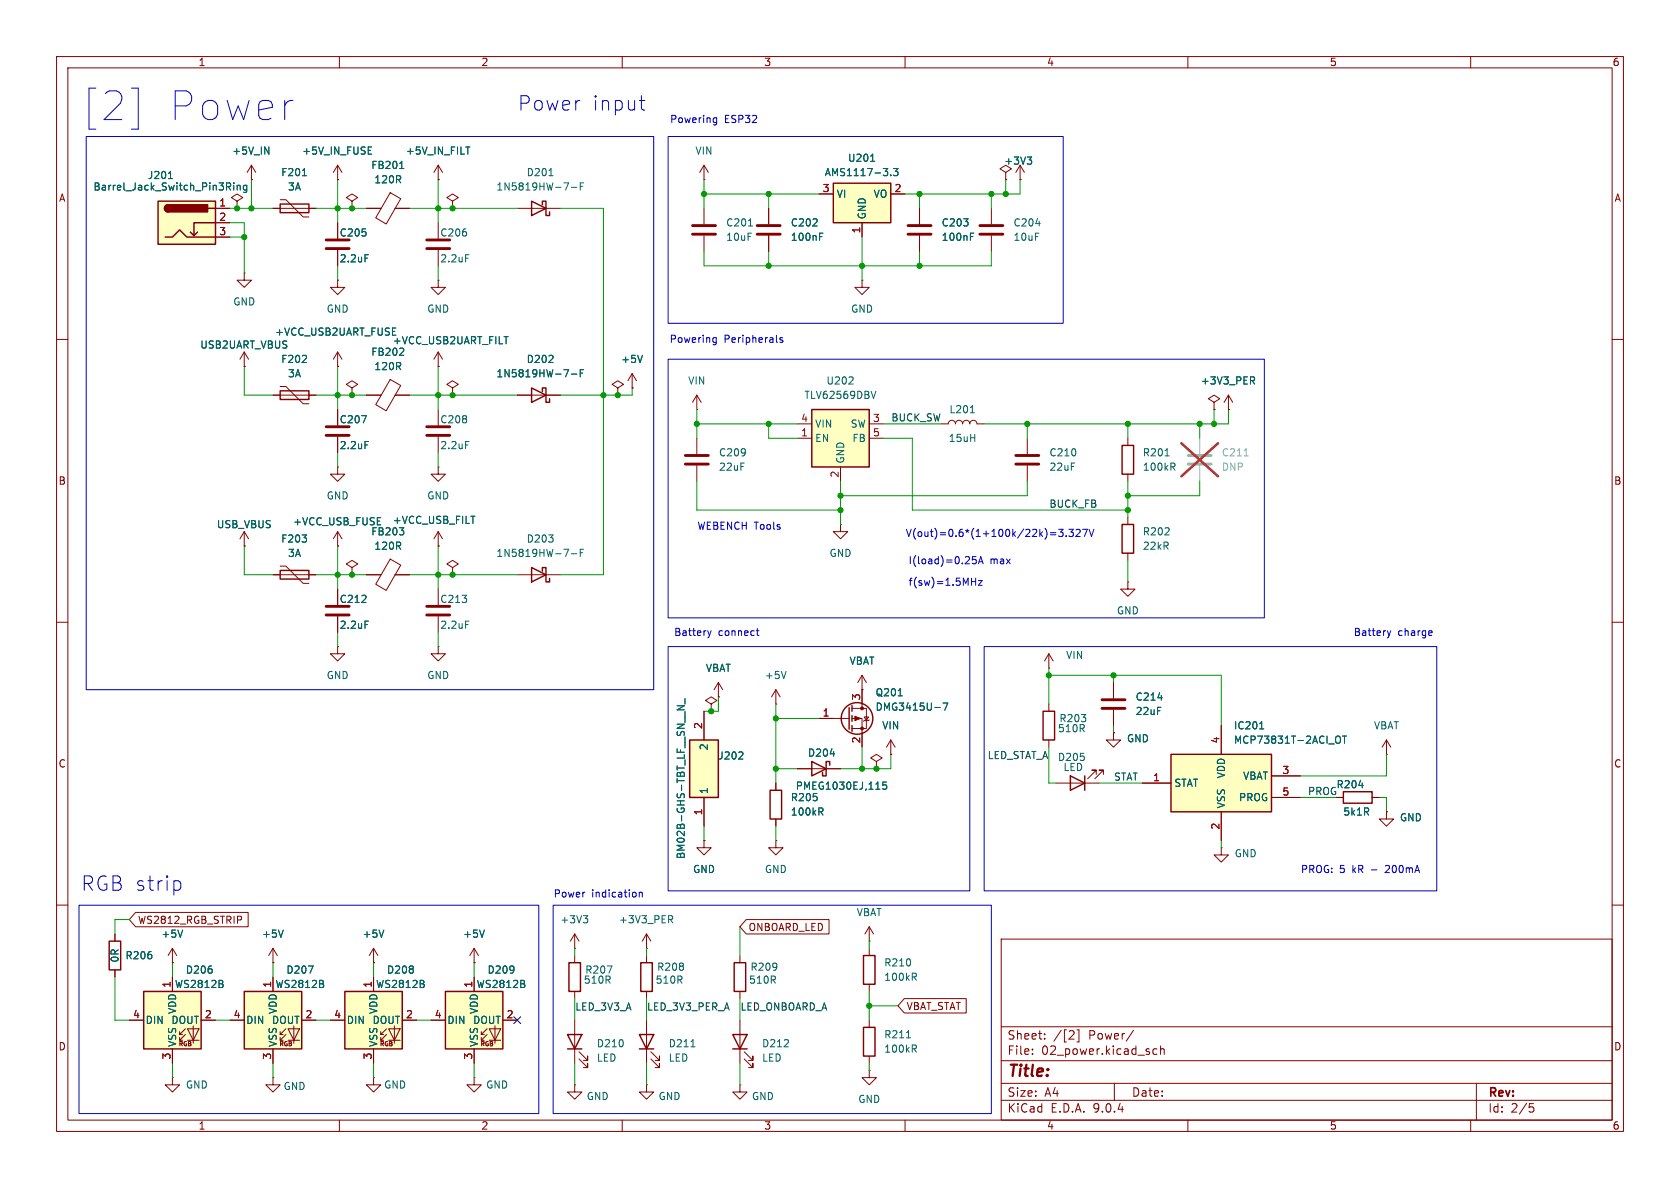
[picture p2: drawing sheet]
<svg xmlns="http://www.w3.org/2000/svg" width="297mm" height="210mm" viewBox="0 0 297 210" stroke-linecap="round" stroke-linejoin="round" font-family="sans-serif">
<defs><g id="words">
<g font-size="7.1" fill="#0000c2">
<text x="14.6" y="21.6">[2]</text>
<text x="29.5" y="21.6">Power</text>
</g>
<g font-size="3.5" fill="#0000c2">
<text x="91.5" y="19.8">Power</text>
<text x="104.7" y="19.8">input</text>
<text x="14.3" y="157.7">RGB strip</text>
</g>
<text font-size="2.8" fill="#840000" x="178" y="190.9">Title:</text>
<g font-size="2.1" fill="#840000">
<text x="178" y="184">Sheet:</text>
<text x="186.2" y="184">/[2]</text>
<text x="192.5" y="184">Power/</text>
<text x="178" y="186.7">File:</text>
<text x="184.1" y="186.7">02_power.kicad_sch</text>
<text x="178" y="196.9">KiCad</text>
<text x="178" y="194.1">Size:</text>
<text x="184.7" y="194.1">A4</text>
<text x="185.7" y="196.9">E.D.A.</text>
<text x="193.3" y="196.9">9.0.4</text>
<text x="200" y="194.1">Date:</text>
<text x="263" y="194.3">Rev:</text>
<text x="263" y="196.9">Id:</text>
<text x="267.1" y="196.9">2/5</text>
</g>
<g font-size="1.8" fill="#840000">
<text x="35" y="11.9">1</text>
<text x="85" y="11.9">2</text>
<text x="135" y="11.9">3</text>
<text x="185" y="11.9">4</text>
<text x="235" y="11.9">5</text>
<text x="285" y="11.9">6</text>
<text x="10.3" y="35.9">A</text>
<text x="285.3" y="35.9">A</text>
<text x="10.3" y="85.9">B</text>
<text x="285.3" y="85.9">B</text>
<text x="10.3" y="135.9">C</text>
<text x="285.3" y="135.9">C</text>
<text x="24.3" y="163.5">WS2812_RGB_STRIP</text>
<text x="132.2" y="164.8">ONBOARD_LED</text>
<text x="160.2" y="178.8">VBAT_STAT</text>
<text x="10.3" y="185.9">D</text>
<text x="285.3" y="185.9">D</text>
<text x="35" y="199.9">1</text>
<text x="85" y="199.9">2</text>
<text x="135" y="199.9">3</text>
<text x="185" y="199.9">4</text>
<text x="235" y="199.9">5</text>
<text x="285" y="199.9">6</text>
</g>
<g font-size="1.8" fill="#0000c2">
<text x="118.4" y="21.9">Powering</text>
<text x="128.1" y="21.9">ESP32</text>
<text x="118.3" y="60.8">Powering</text>
<text x="128" y="60.8">Peripherals</text>
<text x="123.2" y="93.7">WEBENCH Tools</text>
<text x="160" y="95">V(out)=0.6*(1+100k/22k)=3.327V</text>
<text x="160.5" y="99.8">I(load)=0.25A</text>
<text x="175" y="99.8">max</text>
<text x="160.5" y="103.6">f(sw)=1.5MHz</text>
<text x="119.1" y="112.6">Battery</text>
<text x="127" y="112.6">connect</text>
<text x="239.2" y="112.6">Battery</text>
<text x="247.1" y="112.6">charge</text>
<text x="229.9" y="154.5">PROG: 5</text>
<text x="239.2" y="154.5">kR</text>
<text x="242.6" y="154.5">-</text>
<text x="245.4" y="154.5">200mA</text>
<text x="97.8" y="158.9">Power</text>
<text x="104.6" y="158.9">indication</text>
</g>
<g font-size="1.8" fill="#006464">
<text x="41" y="27.5">+5V_IN</text>
<text x="53.3" y="27.5">+5V_IN_FUSE</text>
<text x="71.7" y="27.5">+5V_IN_FILT</text>
<text x="122.8" y="27.5">VIN</text>
<text x="149.8" y="28.8">U201</text>
<text x="177.4" y="29.3">+3V3</text>
<text x="16.4" y="33.9">Barrel_Jack_Switch_Pin3Ring</text>
<text x="26" y="31.9">J201</text>
<text x="49.6" y="31.3">F201</text>
<text x="50.8" y="33.9">3A</text>
<text x="65.5" y="30.1">FB201</text>
<text x="66.1" y="32.6">120R</text>
<text x="87.7" y="33.9">1N5819HW-7-F</text>
<text x="93" y="31.3">D201</text>
<text x="145.7" y="31.3">AMS1117-3.3</text>
<text x="147.8" y="35.2">VI</text>
<text x="154.3" y="35.2">VO</text>
<text x="128.3" y="40.2">C201</text>
<text x="139.7" y="40.2">C202</text>
<text x="153.3" y="38.9" transform="rotate(-90 153.3 38.9)">GND</text>
<text x="166.4" y="40.2">C203</text>
<text x="179.1" y="40.2">C204</text>
<text x="60" y="42">C205</text>
<text x="60" y="46.6">2.2uF</text>
<text x="77.7" y="42">C206</text>
<text x="77.7" y="46.6">2.2uF</text>
<text x="128.3" y="42.8">10uF</text>
<text x="139.7" y="42.8">100nF</text>
<text x="166.4" y="42.8">100nF</text>
<text x="179.1" y="42.8">10uF</text>
<text x="41.1" y="54.2">GND</text>
<text x="48.5" y="59.5">+VCC_USB2UART_FUSE</text>
<text x="57.7" y="55.5">GND</text>
<text x="75.4" y="55.5">GND</text>
<text x="150.4" y="55.5">GND</text>
<text x="35.3" y="61.8">USB2UART_VBUS</text>
<text x="49.6" y="64.4">F202</text>
<text x="65.5" y="63.1">FB202</text>
<text x="66.1" y="65.6">120R</text>
<text x="69.4" y="61.1">+VCC_USB2UART_FILT</text>
<text x="93" y="64.4">D202</text>
<text x="109.7" y="64.4">+5V</text>
<text x="50.8" y="66.9">3A</text>
<text x="87.7" y="66.9">1N5819HW-7-F</text>
<text x="121.6" y="68.2">VIN</text>
<text x="142.1" y="70.7">TLV62569DBV</text>
<text x="146" y="68.2">U202</text>
<text x="212.2" y="68.2">+3V3_PER</text>
<text x="60" y="75">C207</text>
<text x="77.7" y="75">C208</text>
<text x="144" y="75.8">VIN</text>
<text x="150.3" y="75.8">SW</text>
<text x="167.8" y="73.3">L201</text>
<text x="60" y="79.6">2.2uF</text>
<text x="77.7" y="79.6">2.2uF</text>
<text x="127" y="80.9">C209</text>
<text x="127" y="83.4">22uF</text>
<text x="144" y="78.3">EN</text>
<text x="149.5" y="82" transform="rotate(-90 149.5 82)">GND</text>
<text x="150.6" y="78.3">FB</text>
<text x="167.6" y="78.3">15uH</text>
<text x="185.4" y="80.9">C210</text>
<text x="185.4" y="83.4">22uF</text>
<text x="201.9" y="80.9">R201</text>
<text x="201.9" y="83.4">100kR</text>
<text x="57.7" y="88.5">GND</text>
<text x="75.4" y="88.5">GND</text>
<text x="38.2" y="93.6">USB_VBUS</text>
<text x="51.7" y="93.1">+VCC_USB_FUSE</text>
<text x="65.5" y="94.8">FB203</text>
<text x="69.4" y="92.8">+VCC_USB_FILT</text>
<text x="201.9" y="94.8">R202</text>
<text x="49.6" y="96.1">F203</text>
<text x="50.8" y="98.7">3A</text>
<text x="66.1" y="97.4">120R</text>
<text x="87.7" y="98.7">1N5819HW-7-F</text>
<text x="93" y="96.1">D203</text>
<text x="146.6" y="98.7">GND</text>
<text x="201.9" y="97.4">22kR</text>
<text x="60" y="106.8">C212</text>
<text x="77.7" y="106.8">C213</text>
<text x="60" y="111.4">2.2uF</text>
<text x="77.7" y="111.4">2.2uF</text>
<text x="197.4" y="108.8">GND</text>
<text x="124.7" y="119">VBAT</text>
<text x="150.1" y="117.7">VBAT</text>
<text x="188.4" y="116.7">VIN</text>
<text x="57.7" y="120.2">GND</text>
<text x="75.4" y="120.2">GND</text>
<text x="135.1" y="120.2">+5V</text>
<text x="154.7" y="123.3">Q201</text>
<text x="154.7" y="125.8">DMG3415U-7</text>
<text x="200.7" y="124.1">C214</text>
<text x="155.9" y="129.1">VIN</text>
<text x="186.9" y="129.6">510R</text>
<text x="187.2" y="127.9">R203</text>
<text x="199.1" y="131.4">GND</text>
<text x="200.7" y="126.6">22uF</text>
<text x="218.1" y="129.1">IC201</text>
<text x="218.1" y="131.7">MCP73831T-2ACI_OT</text>
<text x="242.8" y="129.1">VBAT</text>
<text x="125.3" y="132.7" transform="rotate(-90 125.3 132.7)">2</text>
<text x="126.9" y="134.5">J202</text>
<text x="142.7" y="134">D204</text>
<text x="186.9" y="134.7">D205</text>
<text x="187.9" y="136.5">LED</text>
<text x="216.8" y="137.7" transform="rotate(-90 216.8 137.7)">VDD</text>
<text x="125.3" y="140.5" transform="rotate(-90 125.3 140.5)">1</text>
<text x="139.7" y="141.8">R205</text>
<text x="140.6" y="139.8">PMEG1030EJ,115</text>
<text x="207.5" y="139.3">STAT</text>
<text x="216.8" y="143" transform="rotate(-90 216.8 143)">VSS</text>
<text x="218.9" y="141.8">PROG</text>
<text x="219.7" y="138">VBAT</text>
<text x="236.2" y="139.5">R204</text>
<text x="139.7" y="144.4">100kR</text>
<text x="237.4" y="144.4">5k1R</text>
<text x="247.4" y="145.4">GND</text>
<text x="121.3" y="152" transform="rotate(-90 121.3 152)">BM02B-GHS-TBT_LF__SN__N_</text>
<text x="122.4" y="154.5">GND</text>
<text x="135.1" y="154.5">GND</text>
<text x="218.2" y="151.7">GND</text>
<text x="28.4" y="166">+5V</text>
<text x="46.2" y="166">+5V</text>
<text x="64" y="166">+5V</text>
<text x="81.8" y="166">+5V</text>
<text x="99" y="163.4">+3V3</text>
<text x="109.3" y="163.4">+3V3_PER</text>
<text x="151.4" y="162.2">VBAT</text>
<text x="21.2" y="170.3" transform="rotate(-90 21.2 170.3)">0R</text>
<text x="22.1" y="169.8">R206</text>
<text x="32.8" y="172.3">D206</text>
<text x="50.5" y="172.3">D207</text>
<text x="68.3" y="172.3">D208</text>
<text x="86.1" y="172.3">D209</text>
<text x="103.4" y="172.3">R207</text>
<text x="116.1" y="171.8">R208</text>
<text x="132.6" y="171.8">R209</text>
<text x="156.2" y="171">R210</text>
<text x="156.2" y="173.6">100kR</text>
<text x="30.8" y="174.9">WS2812B</text>
<text x="31.3" y="179.3" transform="rotate(-90 31.3 179.3)">VDD</text>
<text x="48.6" y="174.9">WS2812B</text>
<text x="49.1" y="179.3" transform="rotate(-90 49.1 179.3)">VDD</text>
<text x="66.4" y="174.9">WS2812B</text>
<text x="66.9" y="179.3" transform="rotate(-90 66.9 179.3)">VDD</text>
<text x="84.2" y="174.9">WS2812B</text>
<text x="84.7" y="179.3" transform="rotate(-90 84.7 179.3)">VDD</text>
<text x="103.1" y="174.1">510R</text>
<text x="115.8" y="174.1">510R</text>
<text x="132.3" y="174.1">510R</text>
<text x="25.7" y="181.2">DIN</text>
<text x="30.2" y="181.2">DOUT</text>
<text x="31.3" y="185.2" transform="rotate(-90 31.3 185.2)">VSS</text>
<text x="43.4" y="181.2">DIN</text>
<text x="48" y="181.2">DOUT</text>
<text x="49.1" y="185.2" transform="rotate(-90 49.1 185.2)">VSS</text>
<text x="61.2" y="181.2">DIN</text>
<text x="65.8" y="181.2">DOUT</text>
<text x="66.9" y="185.2" transform="rotate(-90 66.9 185.2)">VSS</text>
<text x="79" y="181.2">DIN</text>
<text x="83.5" y="181.2">DOUT</text>
<text x="84.7" y="185.2" transform="rotate(-90 84.7 185.2)">VSS</text>
<text x="105.4" y="185.3">D210</text>
<text x="118.1" y="185.3">D211</text>
<text x="134.6" y="185.3">D212</text>
<text x="156.2" y="183.7">R211</text>
<text x="105.4" y="187.9">LED</text>
<text x="118.1" y="187.9">LED</text>
<text x="134.6" y="187.9">LED</text>
<text x="156.2" y="186.3">100kR</text>
<text x="32.8" y="192.6">GND</text>
<text x="50" y="192.9">GND</text>
<text x="67.8" y="192.6">GND</text>
<text x="85.8" y="192.6">GND</text>
<text x="103.6" y="194.7">GND</text>
<text x="116.3" y="194.7">GND</text>
<text x="132.8" y="194.7">GND</text>
<text x="151.6" y="195.2">GND</text>
</g>
<g font-size="1.8" fill="#a90000">
<text x="145.3" y="34">3</text>
<text x="158" y="34">2</text>
<text x="38.7" y="36.6">1</text>
<text x="38.7" y="39.1">2</text>
<text x="38.7" y="41.7">3</text>
<text x="152.1" y="41.3" transform="rotate(-90 152.1 41.3)">1</text>
<text x="141.5" y="74.7">4</text>
<text x="141.5" y="77.2">1</text>
<text x="154.2" y="74.7">3</text>
<text x="154.2" y="77.2">5</text>
<text x="148.3" y="84.5" transform="rotate(-90 148.3 84.5)">2</text>
<text x="152.1" y="123.9" transform="rotate(-90 152.1 123.9)">3</text>
<text x="124.2" y="129" transform="rotate(-90 124.2 129)">2</text>
<text x="145.3" y="126.7">1</text>
<text x="152.1" y="131.5" transform="rotate(-90 152.1 131.5)">2</text>
<text x="215.6" y="131.5" transform="rotate(-90 215.6 131.5)">4</text>
<text x="226.6" y="136.9">3</text>
<text x="203.8" y="138.2">1</text>
<text x="226.6" y="140.7">5</text>
<text x="124.2" y="144.2" transform="rotate(-90 124.2 144.2)">1</text>
<text x="215.6" y="146.8" transform="rotate(-90 215.6 146.8)">2</text>
<text x="30.2" y="174.7" transform="rotate(-90 30.2 174.7)">1</text>
<text x="48" y="174.7" transform="rotate(-90 48 174.7)">1</text>
<text x="65.8" y="174.7" transform="rotate(-90 65.8 174.7)">1</text>
<text x="83.6" y="174.7" transform="rotate(-90 83.6 174.7)">1</text>
<text x="23.4" y="180.1">4</text>
<text x="36.1" y="180.1">2</text>
<text x="41.2" y="180.1">4</text>
<text x="53.9" y="180.1">2</text>
<text x="59" y="180.1">4</text>
<text x="71.7" y="180.1">2</text>
<text x="76.8" y="180.1">4</text>
<text x="89.5" y="180.1">2</text>
<text x="30.2" y="187.4" transform="rotate(-90 30.2 187.4)">3</text>
<text x="48" y="187.4" transform="rotate(-90 48 187.4)">3</text>
<text x="65.8" y="187.4" transform="rotate(-90 65.8 187.4)">3</text>
<text x="83.6" y="187.4" transform="rotate(-90 83.6 187.4)">3</text>
</g>
<g font-size="1.8" fill="#0f0f0f">
<text x="157.5" y="74.6">BUCK_SW</text>
<text x="185.4" y="89.8">BUCK_FB</text>
<text x="174.5" y="134.3">LED_STAT_A</text>
<text x="196.8" y="138.1">STAT</text>
<text x="231.1" y="140.6">PROG</text>
<text x="101.6" y="178.7">LED_3V3_A</text>
<text x="114.3" y="178.7">LED_3V3_PER_A</text>
<text x="130.8" y="178.7">LED_ONBOARD_A</text>
</g>
<g font-size="1.8" fill="#989898">
<text x="215.9" y="80.9">C211</text>
<text x="215.9" y="83.4">DNP</text>
</g>
<g font-size="1.1" fill="#840000">
<text x="31.5" y="185.1">RGB</text>
<text x="49.3" y="185.1">RGB</text>
<text x="67" y="185.1">RGB</text>
<text x="84.8" y="185.1">RGB</text>
</g>
</g></defs>
<g fill="none" stroke="#840000" stroke-width=".18">
<path d="M10 10h277v190h-277zM12 12h273v186h-273zM60 10v2M110 10v2M160 10v2M210 10v2M260 10v2M43.2 48.3v1.2h-1.3l1.3 1.3 1.2-1.3h-1.2M43.2 48.3h.1M10 60h2M43.2 64.8h.1M43.2 62.2l-.8 1.3"/>
<path d="M43.2 62.2l.7 1.3M43.2 62.2v2.6M48.3 69.9h7.6M49.5 68.3h1l3.1 3.1h1M285 60h2M69 98.8l1.8 1.1-2.5 4.5-1.9-1.1zM10 110h2M59.7 104.1v2.8M59.7 109v2.8M62.2 100.3l1-.6-1-.6-1 .6 1 .6v1.3M62.2 101.6h.1M64.8 101.6h2.6"/>
<path d="M69.8 101.6h2.6M77.5 114.3v1.3h-1.3l1.3 1.2 1.2-1.2h-1.2M77.5 114.3h.1M77.5 104.1v2.8M77.5 109v2.8M80 100.3l1-.6-1-.6-1 .6 1 .6v1.3M80 101.6h.1M285 110h2M10 160h2M20.3 165.1v1.3M20.3 171.5v1.2M30.5 170.2h.1"/>
<path d="M30.5 167.6l.7 1.3M30.5 167.6l-.8 1.3M30.5 167.6v2.6M48.3 170.2h.1M48.3 167.6l.7 1.3M48.3 167.6l-.8 1.3M48.3 167.6v2.6M101.6 167.6h.1M101.6 165.1l-.8 1.3M101.6 165.1l.8 1.3M101.6 165.1v2.5M114.3 167.6h.1"/>
<path d="M114.3 165.1l-.8 1.3M114.3 165.1l.8 1.3M114.3 165.1v2.5M114.3 168.9v1.3M114.3 175.3v1.2M130.8 168.9v1.3M130.8 175.3v1.2M153.7 167.6v1.3M153.7 174v1.3M177 166h108v32h-108zM285 160h2M60 198v2"/>
<path d="M101.6 191.8v1.2h1.3l-1.3 1.3-1.3-1.3h1.3M101.6 191.8h.1M101.6 180.3v7.7M102.4 187.2l1.5 1.5v-.7v.7h-.8M102.4 185.9l1.5 1.6v-.8v.8h-.8M110 198v2M114.3 191.8v1.2h1.3l-1.3 1.3-1.3-1.3h1.3M114.3 191.8h.1M114.3 180.3v7.7M115.1 187.2l1.5 1.5v-.7v.7h-.8M115.1 185.9l1.5 1.6v-.8v.8h-.8M130.8 191.8v1.2h1.3l-1.3 1.3-1.3-1.3h1.3"/>
<path d="M130.8 191.8h.1M130.8 180.3v7.7M131.6 187.2l1.5 1.5v-.7v.7h-.8M131.6 185.9l1.5 1.6v-.8v.8h-.8M153.7 189.2v1.3h-1.3l1.3 1.3 1.2-1.3h-1.2M153.7 189.2h.1M153.7 180.3v1.3M153.7 186.7v1.3M160 198v2M177 194.5h108M177 191.5h108M177 187.5h108"/>
<path d="M177 181.5h108M182.5 186.3v.1M182.5 185.5v.1M184.7 183.6v.1M184.7 182.8v.1M189.6 182.2l.3 .3-.1 .3-.8 .9h.9M190.4 182.1h.3v2.1h-.3M197 191.5v3M200.4 182.1l-1.3 2M204.5 185.5l-.4-.1-.3 .3v.4l.2 .2h.5M205.2 185.5l.2-.1 .3 .1 .1 .9M205.2 184.9v1.5"/>
<path d="M210 198v2M260 198v2M261 191.5v6.5M270.4 195.1h.7M270.5 195.7h.4l.3 .3-.2 .5-.5 .1"/>
</g>
<g fill="none" stroke="#006464" stroke-width=".18">
<path d="M53.4 64.1h.8M54.1 62.9v.5M71.3 93.8l.1 .2-.1 .5M71.4 93.3l-.4 .5M64.5 109.8h.6M82.3 109.8h.6M32.3 164.4l-.4 1.3M50.1 164.4l-.4 1.3M103.1 161.9h.8l-.4 .5M103.7 162.4l.2 .2v.3l-.2 .2M118.2 161.9h.5l.2 .2-.1 .4h-.6M118.5 162.5l.4 .6"/>
<path d="M161.6 172.7l.4 .6M161.8 172l.2 .3-.1 .3-.1 .1M122.2 185h.7M160.3 183.5h.7M161.6 185.4l.4 .6M161.8 184.7l.2 .3-.1 .3-.1 .1"/>
</g>
<path d="M57.7 107.2h4M57.7 108.7h4M75.4 107.2h4.1M75.4 108.7h4.1" fill="none" stroke="#840000" stroke-width=".51"/>
<path d="M49.5 69.1h5.1v1.5h-5.1zM19.3 166.4h2v5.1h-2zM113.3 170.2h2v5.1h-2zM129.8 170.2h2v5.1h-2zM152.7 168.9h2v5.1h-2zM100.3 182.9h2.6l-1.3 2.5zM100.3 185.4h2.6M113 182.9h2.6l-1.3 2.5zM113 185.4h2.6M129.5 182.9h2.6l-1.3 2.5zM129.5 185.4h2.6M152.7 181.6h2v5.1h-2z" fill="none" stroke="#840000" stroke-width=".25"/>
<path d="M78.7 175.3h10.2v10.1h-10.2z" fill="#ffffc2"/>
<g fill="none" stroke="#840000" stroke-width=".18">
<path d="M83.8 172.7v2.6M76.2 180.3h2.5M83.8 190.5v1.3h1.3l-1.3 1.2-1.3-1.2h1.3M83.8 190.5h.1M83.8 185.4v2.6M85.1 182.9h.5M85.1 183.9h.5M86.1 181.9l-1 1v-.5M86.1 182.9l-1 1v-.5M86.5 181.9h2l-1 2zM86.5 183.9h2M87.5 181.4v3"/>
<path d="M88.9 180.3h2.5"/>
</g>
<path d="M78.7 175.3h10.2v10.1h-10.2z" fill="none" stroke="#840000" stroke-width=".25"/>
<path d="M92.7 174l.1 .1-.1 .4M92.7 173.4v.4" fill="none" stroke="#006464" stroke-width=".18"/>
<path d="M61 175.3h10.1v10.1h-10.1z" fill="#ffffc2"/>
<g fill="none" stroke="#840000" stroke-width=".18">
<path d="M66 172.7v2.6M83.8 170.2h.1M83.8 167.6l.8 1.3M83.8 167.6l-.7 1.3M83.8 167.6v2.6M48.3 190.5v1.3h1.2l-1.2 1.2-1.3-1.2h1.3M48.3 190.5h.1M58.4 180.3h2.6M66 185.4v2.6M67.3 182.9h.5M67.3 183.9h.5M68.3 181.9l-1 1v-.5"/>
<path d="M68.3 182.9l-1 1v-.5M68.7 181.9h2l-1 2zM68.7 183.9h2M69.7 181.4v3M71.1 180.3h2.6"/>
</g>
<path d="M61 175.3h10.1v10.1h-10.1z" fill="none" stroke="#840000" stroke-width=".25"/>
<path d="M74.9 174l.1 .1-.1 .4M74.9 173.4v.4M85.6 164.4l-.4 1.3" fill="none" stroke="#006464" stroke-width=".18"/>
<path d="M43.2 175.3h10.1v10.1h-10.1z" fill="#ffffc2"/>
<g fill="none" stroke="#840000" stroke-width=".18">
<path d="M59.7 49.5v1.3h-1.3l1.3 1.3 1.3-1.3h-1.3M59.7 49.5h.1M59.7 64.8h.1M59.7 62.2v2.6M59.7 72.4v2.8M59.7 77.2v2.8M59.7 62.2l-.8 1.3M59.7 62.2l.8 1.3M62.2 68.6l1-.7-1-.6-1 .6 1 .7v1.3M62.2 69.9h.1M43.2 96.5h.1M43.2 94l-.8 1.3"/>
<path d="M43.2 94l.7 1.3M43.2 94v2.5M59.7 96.5h.1M59.7 82.6v1.2h-1.3l1.3 1.3 1.3-1.3h-1.3M59.7 82.6h.1M59.7 94l-.8 1.3M59.7 94l.8 1.3M59.7 94v2.5M48.3 101.6h7.6M49.5 100.1h1l3.1 3h1M59.7 114.3v1.3h-1.3l1.3 1.2 1.3-1.2h-1.3M59.7 114.3h.1"/>
<path d="M91.4 101.6h7.7M157.5 133.4h.1M157.5 130.8l.7 1.3M157.5 130.8l-.8 1.3M157.5 130.8v2.6M48.3 172.7v2.6M66 170.2h.1M66 167.6l.8 1.3M66 167.6l-.7 1.3M66 167.6v2.6M101.6 168.9v1.3M101.6 175.3v1.2"/>
<path d="M40.6 180.3h2.6M48.3 185.4v2.6M49.5 182.9h.5M49.5 183.9h.5M50.5 181.9l-1 1v-.5M50.5 182.9l-1 1v-.5M50.9 181.9h2.1l-1.1 2zM50.9 183.9h2.1M51.9 181.4v3M53.3 180.3h2.6M66 190.5v1.3h1.3l-1.3 1.2-1.2-1.2h1.2M66 190.5h.1"/>
</g>
<path d="M49.5 100.8h5.1v1.6h-5.1zM94 100.3l2.5 1.3-2.5 1.3zM95.9 101v-.7h.6v2.6h.7v-.7M43.2 175.3h10.1v10.1h-10.1zM100.6 170.2h2v5.1h-2z" fill="none" stroke="#840000" stroke-width=".25"/>
<g fill="none" stroke="#006464" stroke-width=".18">
<path d="M69.4 58h.6M63.9 73.5h.9l-.6 1.2M64.5 78h.6M66.7 92.8h.6M66.7 91.5h.6M101 97.9h1M102.6 97.7h.4M103.2 97.1h-.6v1.3M54.5 170.8h.9l-.6 1.2M57.1 174l.1 .1-.1 .4M57.1 173.4v.4M67.9 164.4l-.5 1.3"/>
<path d="M107.3 170.8h.9l-.6 1.2"/>
</g>
<path d="M57.7 75.4h4M57.7 77h4" fill="none" stroke="#840000" stroke-width=".51"/>
<path d="M121.9 130.8h5.1v10.2h-5.1z" fill="#ffffc2"/>
<g fill="none" stroke="#840000" stroke-width=".25">
<path d="M121.9 130.8h5.1v10.2h-5.1zM136.1 139.7h2.1v5.1h-2.1zM143.5 134.6l2.5 1.3-2.5 1.3zM146.7 135.3v-.7h-.7v2.6h-.6v-.7M150.1 125.1v3.8M150.6 124.7v1M150.6 126.5v1M150.6 128.3v1"/>
<circle cx="151.5" cy="127" r="2.79"/>
</g>
<g fill="none" stroke="#840000" stroke-width=".18">
<path d="M124.5 31.8h.1M124.5 29.2v2.6M124.5 36.8v2.8M124.5 29.2l.7 1.3M124.5 29.2l-.8 1.3M135.9 36.8v2.8M124.5 41.7v2.8M135.9 41.7v2.8M152.4 49.5v1.3h1.3l-1.3 1.3-1.3-1.3h1.3M152.4 49.5h.1M214.6 71.1l1-.6-1-.6-1 .6 1 .6v1.3M214.6 72.4h.1"/>
<path d="M152.4 119.4v5.8M152.4 119.4l.8 1.3M152.4 119.4l-.8 1.3M124.5 125.7v5.1M125.7 124.5l1-.7-1-.6-1 .6 1 .7v1.2M125.7 125.7h.1M127 123.2h.1M127 120.7l.8 1.2M127 120.7l-.8 1.2M127 120.7v2.5M137.2 124.5h.1M137.2 121.9l.7 1.3"/>
<path d="M137.2 121.9l-.8 1.3M137.2 121.9v2.6M137.2 138.4v1.3M141 135.9h7.6M144.8 127h5.3M150.6 125.2h2.6v3.6h-2.6M150.6 127h1.8v5.1M152.4 121.9h.1M152.8 126.7h.7l-.3 .7zM153.7 127.3l-.2 .1h-.7l-.1 .1M154.9 134.6l1.1-.6-1.1-.6-1 .6 1 .6v1.3M154.9 135.9h.1"/>
<path d="M124.5 148.6v1.3h-1.3l1.3 1.2 1.2-1.2h-1.2M124.5 148.6h.1M124.5 141v5.1M137.2 148.6v1.3h-1.3l1.3 1.2 1.2-1.2h-1.2M137.2 148.6h.1M137.2 144.8v1.3"/>
</g>
<g fill="none" stroke="#006464" stroke-width=".18">
<path d="M132.3 39.9h.7M144.9 41.8h.4M144.9 41.2h.6M139 118.7l-.4 1.3M119.7 124.8h1.3l-1.3 .7M121.1 123.5v1M131.2 133l.1 .2v.3l-.7 .7h.7M146.8 133.3h.8M156.7 138.2h-.6l-.1 .7 .2-.2 .4 .1 .2 .2-.1 .4-.2 .1-.5-.1M158.8 123h.7M165.3 125.1h.9M166.7 124.3h.9l-.6 1.2"/>
<path d="M145.1 143.5l.4 .6M145.3 142.8l.2 .3-.1 .3-.1 .1"/>
</g>
<g fill="#840000" stroke="#840000" stroke-width=".18">
<path d="M151.1 126.6l1 .4-1 .4z"/>
<circle cx="152.4" cy="125.2" r=".25"/>
<circle cx="152.4" cy="128.8" r=".25"/>
</g>
<path d="M122.4 39.9h4.1M133.9 39.9h4M122.4 41.4h4.1M133.9 41.4h4" fill="none" stroke="#840000" stroke-width=".51"/>
<path d="M147.3 32.4h10.2v7h-10.2z" fill="#ffffc2"/>
<path d="M147.3 32.4h10.2v7h-10.2z" fill="none" stroke="#840000" stroke-width=".25"/>
<g fill="none" stroke="#840000" stroke-width=".18">
<path d="M144.8 34.3h2.5M152.4 39.4v2.5M157.5 34.3h2.5M162.6 36.8v2.8M175.3 36.8v2.8M177.8 30.5l1-.7-1-.6-1 .6 1 .7v1.3M177.8 31.8h.1M180.3 31.8h.1M180.3 29.2l-.7 1.3M180.3 29.2l.8 1.3M180.3 29.2v2.6M162.6 41.7v2.8"/>
<path d="M175.3 41.7v2.8M245.1 133.4h.1M245.1 130.8l.8 1.3M245.1 130.8l-.8 1.3M245.1 130.8v2.6"/>
</g>
<path d="M153.9 28.5h.7M157.5 30.9v.2M158 29.8h.7l-.4 .5 .4 .1v.5l-.2 .2-.5-.2M181.6 27.8h.8l-.4 .4M182.1 28.2l.3 .3v.3l-.3 .2M183.1 39.5h.8M171.6 41.8h.4M171.6 41.2h.6" fill="none" stroke="#006464" stroke-width=".18"/>
<path d="M160.5 39.9h4.1M173.2 39.9h4.1M160.5 41.4h4.1M173.2 41.4h4.1" fill="none" stroke="#840000" stroke-width=".51"/>
<path d="M143.5 72.4h10.2v10.2h-10.2z" fill="#ffffc2"/>
<path d="M143.5 72.4h10.2v10.2h-10.2zM184.4 125.7h2v5.1h-2zM189.2 137.2l2.6 1.2-2.6 1.3zM191.8 137.2v2.5" fill="none" stroke="#840000" stroke-width=".25"/>
<g fill="none" stroke="#840000" stroke-width=".18">
<path d="M141 74.9h2.5M141 77.5h2.5M153.7 74.9h2.5M153.7 77.5h2.5M166.4 74.9h1.2a.64 .64 0 0 1 .7-.6 .64 .64 0 0 1 .6 .6 .64 .64 0 0 1 .6-.6 .64 .64 0 0 1 .7 .6 .64 .64 0 0 1 .6-.6 .64 .64 0 0 1 .6 .6 .64 .64 0 0 1 .7-.6 .64 .64 0 0 1 .6 .6h1.3M148.6 82.6v2.5M185.4 118.1h.1M185.4 115.6l.8 1.2M185.4 115.6l-.7 1.2M185.4 115.6v2.5M185.4 124.5v1.2M185.4 130.8v1.3"/>
<path d="M186.7 138.4h7.6M193.8 136.9v-.8h-.8h.8l-1.5 1.6M195.1 136.9v-.8h-.8h.8l-1.6 1.6M196.8 129.5v1.3h-1.2l1.2 1.3 1.3-1.3h-1.3M196.8 129.5h.1M196.8 120.7v2.7M196.8 125.5v2.8M215.9 149.9v1.2h-1.3l1.3 1.3 1.3-1.3h-1.3M215.9 149.9h.1M245.1 143.5v1.3h-1.3l1.3 1.3 1.3-1.3h-1.3M245.1 143.5h.1"/>
</g>
<path d="M150 67.9h.8M150.8 66.7v.5M154.8 69.2l-.4 1.2M171.5 73h.8M204.7 123.3h.8" fill="none" stroke="#006464" stroke-width=".18"/>
<path d="M194.8 123.7h4.1M194.8 125.2h4.1" fill="none" stroke="#840000" stroke-width=".51"/>
<path d="M207 133.4h17.8v10.1h-17.8z" fill="#ffffc2"/>
<path d="M198.4 78.7h2v5.1h-2zM198.4 92.7h2v5.1h-2zM207 133.4h17.8v10.1h-17.8zM237.5 140h5.1v2h-5.1z" fill="none" stroke="#840000" stroke-width=".25"/>
<g fill="none" stroke="#840000" stroke-width=".18">
<path d="M123.2 72.4h.1M123.2 69.9l.8 1.2M123.2 69.9l-.8 1.2M123.2 69.9v2.5M123.2 77.5v2.8M181.6 77.5v2.8M199.4 77.5v1.2M217.2 72.4h.1M217.2 69.9l-.8 1.2M217.2 69.9l.7 1.2M217.2 69.9v2.5M123.2 82.3v2.8"/>
<path d="M148.6 92.7v1.3h1.3l-1.3 1.3-1.3-1.3h1.3M148.6 92.7h.1M181.6 82.3v2.8M199.4 83.8v1.3M199.4 91.4v1.3M199.4 97.8v1.3M199.4 102.9v1.2h1.3l-1.3 1.3-1.3-1.3h1.3M199.4 102.9h.1M201.9 138.4h5.1M215.9 128.3v5.1M224.8 137.2h5.1M215.9 143.5v5.1"/>
<path d="M224.8 141h5.1M236.2 141h1.3M242.6 141h1.2M153.7 166.4h.1M153.7 163.8l.7 1.3M153.7 163.8l-.8 1.3M153.7 163.8v2.6"/>
</g>
<path d="M221.1 66.6h.5l.2 .3-.1 .3-.6 .1M221.4 67.3l.4 .6M206 80.6h.7M207.3 82.5l.4 .6M207.5 81.9l.2 .2v.3l-.2 .1M222.7 128.8h.7M222.9 127.8l.2-.2v1.2M236.4 130.1a.43 .43 0 0 1 .6 .4v.5a.43 .43 0 0 1-.6 .4M237.3 130.1h.8M237.7 130.1v1.3M240.2 138.8h.8" fill="none" stroke="#006464" stroke-width=".18"/>
<path d="M121.2 80.5h4M121.2 82h4M179.6 80.5h4M179.6 82h4" fill="none" stroke="#840000" stroke-width=".51"/>
<path d="M210.1 80.5h4M210.1 82h4" fill="none" stroke="#a1a1a1" stroke-width=".51"/>
<path d="M212.1 77.5v2.8M212.1 82.3v2.8" fill="none" stroke="#a1a1a1" stroke-width=".18"/>
<path d="M219.9 80.6h.8" fill="none" stroke="#989898" stroke-width=".18"/>
<path d="M208.9 78.4l6.4 5.8M215.3 78.4l-6.4 5.8" fill="none" stroke="#e12e31" stroke-width=".46"/>
<path d="M25.4 175.3h10.2v10.1h-10.2z" fill="#ffffc2"/>
<path d="M30.5 172.7v2.6M22.9 180.3h2.5M30.5 185.4v2.6M31.7 182.9h.6M31.7 183.9h.6M32.8 181.9l-1.1 1v-.5M32.8 182.9l-1.1 1v-.5M33.1 181.9h2.1l-1 2zM33.1 183.9h2.1M34.2 181.4v3M35.6 180.3h2.5" fill="none" stroke="#840000" stroke-width=".18"/>
<path d="M25.4 175.3h10.2v10.1h-10.2z" fill="none" stroke="#840000" stroke-width=".25"/>
<path d="M39.3 174l.1 .1-.1 .4M39.3 173.4v.4" fill="none" stroke="#006464" stroke-width=".18"/>
<path d="M27.9 35.6h10.2v7.6h-10.2z" fill="#ffffc2"/>
<path d="M27.9 35.6h10.2v7.6h-10.2zM29.7 36.2a.64 .64 0 0 0-.6 .6 .64 .64 0 0 0 .6 .7M36.8 36.8h1.3M38.1 39.4h-3.8v2.3l-.6-.7M49.5 36.1h5.1v1.5h-5.1zM94 35.6l2.5 1.2-2.5 1.3zM95.9 36.2v-.6h.6v2.5h.7v-.6M29.2 41.9h1.3l1.2-1.3 1.3 1.3h5.1M34.9 41l-.6 .7M94 68.6l2.5 1.3-2.5 1.2zM95.9 69.2v-.6h.6v2.5h.7v-.6" fill="none" stroke="#840000" stroke-width=".25"/>
<g fill="#840000" stroke="#840000" stroke-width=".25">
<path d="M29.3 36.4l.4-.2v1.3a.63 .63 0 0 1-.6-.4 .63 .63 0 0 1 .2-.7z"/>
<path d="M29.7 36.2h7v1.3h-7z"/>
</g>
<g fill="none" stroke="#840000" stroke-width=".18">
<path d="M38.1 36.8h2.5M38.1 39.4h2.5M41.9 35.6l1-.7-1-.6-1 .6 1 .7v1.2M41.9 36.8h.1M44.4 31.8h.1M44.4 29.2l-.7 1.3M44.4 29.2l.8 1.3M44.4 29.2v2.6M48.3 36.8h7.6M49.5 35.3h1l3.1 3.1h1M59.7 31.8h.1M59.7 29.2l-.8 1.3"/>
<path d="M59.7 29.2l.8 1.3M59.7 29.2v2.6M59.7 39.4v2.8M62.2 35.6l1-.7-1-.6-1 .6 1 .7v1.2M62.2 36.8h.1M64.8 36.8h2.6M69 34.1l1.8 1-2.5 4.5-1.9-1.1zM69.8 36.8h2.6M77.5 31.8h.1M77.5 29.2v2.6M77.5 39.4v2.8M77.5 29.2l-.8 1.3"/>
<path d="M77.5 29.2l.7 1.3M80 35.6l1-.7-1-.6-1 .6 1 .7v1.2M80 36.8h.1M91.4 36.8h7.7M135.9 36.8v2.8M144.8 34.3h2.5M152.4 39.4v2.5M157.5 34.3h2.5M162.6 36.8v2.8M177.8 31.8h.1M180.3 31.8h.1M38.1 41.9h2.5"/>
<path d="M59.7 44.2v2.8M77.5 49.5v1.3h-1.3l1.3 1.3 1.2-1.3h-1.2M77.5 49.5h.1M77.5 44.2v2.8M135.9 41.7v2.8M162.6 41.7v2.8M43.2 64.8h.1M48.3 69.9h1.2M54.6 69.9h1.3M59.7 64.8h.1M59.7 72.4v2.8M59.7 77.2v2.8"/>
<path d="M64.8 69.9h2.6M69 67.1l1.8 1-2.5 4.5-1.9-1.1zM69.8 69.9h2.6M77.5 64.8h.1M77.5 62.2v2.6M77.5 72.4v2.8M77.5 77.2v2.8M77.5 62.2l-.8 1.3M77.5 62.2l.7 1.3M80 68.6l1-.7-1-.6-1 .6 1 .7v1.3M80 69.9h.1M91.4 69.9h7.7"/>
<path d="M109.2 68.6l1-.7-1-.6-1 .6 1 .7v1.3M109.2 69.9h.1M111.8 68.6h.1M111.8 66l.7 1.3M111.8 66l-.8 1.3M111.8 66v2.6M214.6 72.4h.1M217.2 72.4h.1M43.2 96.5h.1M59.7 96.5h.1M77.5 96.5h.1M77.5 82.6v1.2h-1.3l1.3 1.3 1.2-1.3h-1.2"/>
<path d="M77.5 82.6h.1M77.5 94v2.5M77.5 94l-.8 1.3M77.5 94l.7 1.3M48.3 101.6h1.2M54.6 101.6h1.3M59.7 104.1v2.8M59.7 109v2.8M64.8 101.6h2.5M69.8 101.6h2.6M124.5 125.7v5.1M125.7 125.7h.1"/>
<path d="M127 123.2h.1M137.2 138.4v1.3M141 135.9h2.5M144.8 127h2.5M146 135.9h2.6M152.4 121.9h.1M152.4 121.9v2.6M152.4 129.5v2.6M154.9 135.9h.1M157.5 133.4h.1M196.8 129.5h.1M196.8 120.7v2.7"/>
<path d="M196.8 125.5v2.8M201.9 138.4h5.1M215.9 128.3v5.1M224.8 137.2h5.1M124.5 148.6h.1M124.5 141v5.1M137.2 144.8v1.3M215.9 143.5v5.1M224.8 141h5.1M236.2 141h1.3M242.6 141h1.2M245.1 143.5h.1"/>
<path d="M20.3 165.1v1.3M20.3 171.5v1.2M24 161.3h19.9v2.5h-19.9l-1.1-1.2zM30.5 170.2h.1M30.5 172.7v2.6M42.6 162l.1 .2-.1 .4M48.3 170.2h.1M48.3 172.7v2.6M66 170.2h.1M66 172.7v2.6M83.8 170.2h.1M83.8 172.7v2.6"/>
<path d="M131.9 162.6h14.7v2.5h-14.7l-1.1-1.3zM159.9 176.5h10.9v2.6h-10.9l-1.2-1.3zM22.9 180.3h2.5M30.5 190.5v1.3h1.2l-1.2 1.2-1.3-1.2h1.3M30.5 190.5h.1M30.5 185.4v2.6M35.6 180.3h2.5M40.6 180.3h2.6M48.3 185.4v2.6M53.3 180.3h2.6M58.4 180.3h2.6M66 185.4v2.6"/>
<path d="M71.1 180.3h2.6M76.2 180.3h2.5M83.8 185.4v2.6M88.9 180.3h2.5"/>
</g>
<g fill="none" stroke="#006464" stroke-width=".18">
<path d="M29.8 31.6h.7M40.4 33l.4 .6M40.5 32.3l.3 .3-.1 .3-.2 .1M41.3 32.3v.2M41.3 32.8v.8M41.9 32.8v.8M41.9 32.9l.2-.1h.3l.1 .8M43.6 32.8h-.3l-.3 .2 .1 .5h.5M43.6 32.8v1l-.2 .2h-.3M46.8 26l.7 1.2v-1.2M53.5 31.1h.7M65.1 26h.6"/>
<path d="M65.1 26.6h.4M65.1 27.2h.6M70.7 29.8h.7M70.9 28.7l.1-.2v1.3M82.3 26h.8M97 31.1h.8M101 33.1h1M102.6 32.9h.4M103.2 32.3h-.6v1.3M153.9 28.5h.7M157.5 30.9v.2M158 29.8h.7l-.4 .5 .4 .1v.5l-.2 .2-.5-.2"/>
<path d="M181.6 27.8h.8l-.4 .4M182.1 28.2l.3 .3v.3l-.3 .2M64.5 45h.6M69.4 58h.6M82.3 45h.6M89.1 59.5h.7M144.9 41.8h.4M144.9 41.2h.6M171.6 41.8h.4M171.6 41.2h.6M53.4 64.1h.8M54.1 62.9v.5"/>
<path d="M63.9 73.5h.9l-.6 1.2M64.5 78h.6M71.4 61.8l-.1 .3-.7 .7h.8M82.3 78h.6M101 66.1h1M102.6 66h.4M103.2 65.3h-.6v1.3M113.6 62.8l-.4 1.3M221.1 66.6h.5l.2 .3-.1 .3-.6 .1M221.4 67.3l.4 .6M66.7 92.8h.6M66.7 91.5h.6"/>
<path d="M71.3 93.8l.1 .2-.1 .5M71.4 93.3l-.4 .5M83.2 91.3h.8M64.5 109.8h.6M119.7 124.8h1.3l-1.3 .7M121.1 123.5v1M131.2 133l.1 .2v.3l-.7 .7h.7M146.8 133.3h.8M156.7 138.2h-.6l-.1 .7 .2-.2 .4 .1 .2 .2-.1 .4-.2 .1-.5-.1M158.8 123h.7M165.3 125.1h.9M166.7 124.3h.9l-.6 1.2"/>
<path d="M204.7 123.3h.8M222.7 128.8h.7M222.9 127.8l.2-.2v1.2M236.4 130.1a.43 .43 0 0 1 .6 .4v.5a.43 .43 0 0 1-.6 .4M237.3 130.1h.8M237.7 130.1v1.3M240.2 138.8h.8M145.1 143.5l.4 .6M145.3 142.8l.2 .3-.1 .3-.1 .1M32.3 164.4l-.4 1.3M39.3 174l.1 .1-.1 .4M39.3 173.4v.4"/>
<path d="M50.1 164.4l-.4 1.3M54.5 170.8h.9l-.6 1.2M57.1 174l.1 .1-.1 .4M57.1 173.4v.4M67.9 164.4l-.5 1.3M74.9 174l.1 .1-.1 .4M74.9 173.4v.4M85.6 164.4l-.4 1.3M92.7 174l.1 .1-.1 .4M92.7 173.4v.4"/>
</g>
<path d="M57.7 42.4h4M57.7 43.9h4M75.4 42.4h4.1M75.4 43.9h4.1M75.4 75.4h4.1M75.4 77h4.1" fill="none" stroke="#840000" stroke-width=".51"/>
<g fill="none" stroke="#009600" stroke-width=".18">
<path d="M40.6 36.8h7.7M40.6 39.4h2.6v8.9M44.4 31.8v5M55.9 36.8h8.9M59.7 31.8v7.6M72.4 36.8h19M77.5 31.8v7.6M99.1 36.8h7.6v64.8h-7.6M124.5 34.3h20.3M124.5 31.8v5M135.9 34.3v2.5M162.6 34.3v2.5"/>
<path d="M175.3 34.3v2.5M177.8 31.8v2.5M180.3 31.8v2.5h-20.3M40.6 41.9h2.6M59.7 47v2.5M77.5 47v2.5M124.5 44.5v2.5h50.8v-2.5M135.9 44.5v2.5M152.4 41.9v7.6M162.6 44.5v2.5M43.2 64.8v5.1h5.1M55.9 69.9h8.9"/>
<path d="M59.7 64.8v7.6M72.4 69.9h19M77.5 64.8v7.6M111.8 68.6v1.3h-12.7M123.2 74.9h17.8M123.2 72.4v5.1M135.9 74.9v2.6h5.1M156.2 74.9h10.2M156.2 77.5h5.1v12.7h38.1M181.6 74.9v2.6M199.4 74.9v2.6M212.1 74.9v2.6"/>
<path d="M214.6 72.4v2.5M217.2 72.4v2.5h-43.2M43.2 96.5v5.1h5.1M59.7 80v2.6M59.7 96.5v7.6M77.5 80v2.6M77.5 96.5v7.6M123.2 85.1v5.1h25.4M148.6 85.1v7.6M181.6 85.1v2.5h-33M199.4 85.1v6.3M199.4 99.1v3.8"/>
<path d="M212.1 85.1v2.5h-12.7M55.9 101.6h8.9M59.7 111.8v2.5M72.4 101.6h19M77.5 111.8v2.5M185.4 118.1v6.4M185.4 119.4h30.5v8.9M196.8 119.4v1.3M127 123.2v2.5h-2.5M137.2 135.9h3.8M137.2 127h7.6M137.2 124.5v13.9"/>
<path d="M152.4 132.1v3.8M157.5 133.4v2.5h-8.9M185.4 132.1v6.3h1.3M194.3 138.4h7.6M196.8 128.3v1.2M245.1 133.4v3.8h-15.2M124.5 146.1v2.5M137.2 146.1v2.5M215.9 148.6v1.3M229.9 141h6.3M243.8 141h1.3v2.5M20.3 172.7v7.6h2.6"/>
<path d="M22.9 162.6h-2.6v2.5M30.5 170.2v2.5M48.3 170.2v2.5M66 170.2v2.5M83.8 170.2v2.5M101.6 167.6v1.3M101.6 176.5v3.8M114.3 167.6v1.3M114.3 176.5v3.8M130.8 163.8v5.1M130.8 176.5v3.8M153.7 177.8h5"/>
<path d="M153.7 166.4v1.2M153.7 175.3v5M30.5 188v2.5M38.1 180.3h2.5M48.3 188v2.5M55.9 180.3h2.5M66 188v2.5M73.7 180.3h2.5M83.8 188v2.5M101.6 188v3.8M114.3 188v3.8M130.8 188v3.8"/>
<path d="M153.7 188v1.2"/>
</g>
<path d="M90.8 179.7l1.2 1.2M92 179.7l-1.2 1.2" fill="none" stroke="#000084" stroke-width=".18"/>
<g fill="none" stroke="#0000c2" stroke-width=".18">
<path d="M113 17.8h1M113.4 19.1l.1 .2 .5 .2M15.2 24.1h100.4v97.8h-100.4zM118.1 24.1h69.9v33.1h-69.9zM126.2 21.6h.5M126.2 20.9h.5M126.7 20.8v1l-.3 .3-.3-.1M126.1 59.7h.5M126.6 59.7v1l-.2 .3-.3-.1M138.4 59.7h-.4l-.1 .2v.1l.5 .2v.3h-.5M118.1 63.5h105.4v45.7h-105.4zM126.1 60.5h.5"/>
<path d="M172.5 98.4h-.6v.6l.2-.1h.4l.1 .2-.1 .4-.1 .2-.5-.2M173 99.7l.4-1.3 .4 1.3M173.1 99.3h.6M185.7 94.2h1M185.7 94.5h1M187.2 93.6h.7l-.4 .5 .4 .1v.5l-.2 .1-.5-.1M188.5 94.7v.1M189 93.6h.8l-.5 .5 .4 .1v.5l-.2 .1-.5-.1M190.2 93.7l.5-.1 .3 .3-.8 .9h.8M191.4 93.6h.8l-.5 1.2M192.5 93.6l.5 1.2 .4-1.2M118.1 114.3h53.3v43.2h-53.3z"/>
<path d="M125.1 111.5l.3 .8M125.4 112.3l-.2 .4M125.7 111.5l-.3 .8M133.7 111.5h.5M133.9 111.1v1.1l.3 .1M171.8 102.8h.7M172.5 102.2v1.3M173 102.6h.6l-.6 .9h.6M174 114.3h80v43.2h-80zM245.3 111.5l.3 .8M245.6 112.3l-.2 .4M245.9 111.5l-.3 .8"/>
<path d="M253 111.5l.2 .3-.6 .1M253.1 112.3h-.1M31.5 155.7l.5 .5v.7l-.5 .5M113 157.7v.9M113 157.8l.2-.1 .3 .1 .1 .8M14 160h81.2v36.9h-81.2zM97.8 160h77.5v36.9h-77.5z"/>
</g>
<g fill="#009600" stroke="#009600" stroke-width=".18">
<circle cx="123.2" cy="74.9" r=".46"/>
<circle cx="152.4" cy="47" r=".46"/>
<circle cx="135.9" cy="47" r=".46"/>
<circle cx="80" cy="69.9" r=".46"/>
<circle cx="77.5" cy="69.9" r=".46"/>
<circle cx="62.2" cy="101.6" r=".46"/>
<circle cx="77.5" cy="101.6" r=".46"/>
<circle cx="59.7" cy="101.6" r=".46"/>
<circle cx="80" cy="101.6" r=".46"/>
<circle cx="153.7" cy="177.8" r=".46"/>
<circle cx="44.4" cy="36.8" r=".46"/>
<circle cx="41.9" cy="36.8" r=".46"/>
<circle cx="43.2" cy="41.9" r=".46"/>
<circle cx="62.2" cy="36.8" r=".46"/>
<circle cx="80" cy="36.8" r=".46"/>
<circle cx="77.5" cy="36.8" r=".46"/>
<circle cx="59.7" cy="36.8" r=".46"/>
<circle cx="62.2" cy="69.9" r=".46"/>
<circle cx="106.7" cy="69.9" r=".46"/>
<circle cx="109.2" cy="69.9" r=".46"/>
<circle cx="59.7" cy="69.9" r=".46"/>
<circle cx="162.6" cy="47" r=".46"/>
<circle cx="135.9" cy="34.3" r=".46"/>
<circle cx="124.5" cy="34.3" r=".46"/>
<circle cx="148.6" cy="87.6" r=".46"/>
<circle cx="135.9" cy="74.9" r=".46"/>
<circle cx="196.8" cy="119.4" r=".46"/>
<circle cx="181.6" cy="74.9" r=".46"/>
<circle cx="148.6" cy="90.2" r=".46"/>
<circle cx="199.4" cy="74.9" r=".46"/>
<circle cx="214.6" cy="74.9" r=".46"/>
<circle cx="199.4" cy="87.6" r=".46"/>
<circle cx="199.4" cy="90.2" r=".46"/>
<circle cx="212.1" cy="74.9" r=".46"/>
<circle cx="125.7" cy="125.7" r=".46"/>
<circle cx="137.2" cy="127" r=".46"/>
<circle cx="137.2" cy="135.9" r=".46"/>
<circle cx="185.4" cy="119.4" r=".46"/>
<circle cx="154.9" cy="135.9" r=".46"/>
<circle cx="152.4" cy="135.9" r=".46"/>
<circle cx="162.6" cy="34.3" r=".46"/>
<circle cx="177.8" cy="34.3" r=".46"/>
<circle cx="175.3" cy="34.3" r=".46"/>
</g>
<use href="#words"/>
</svg>
